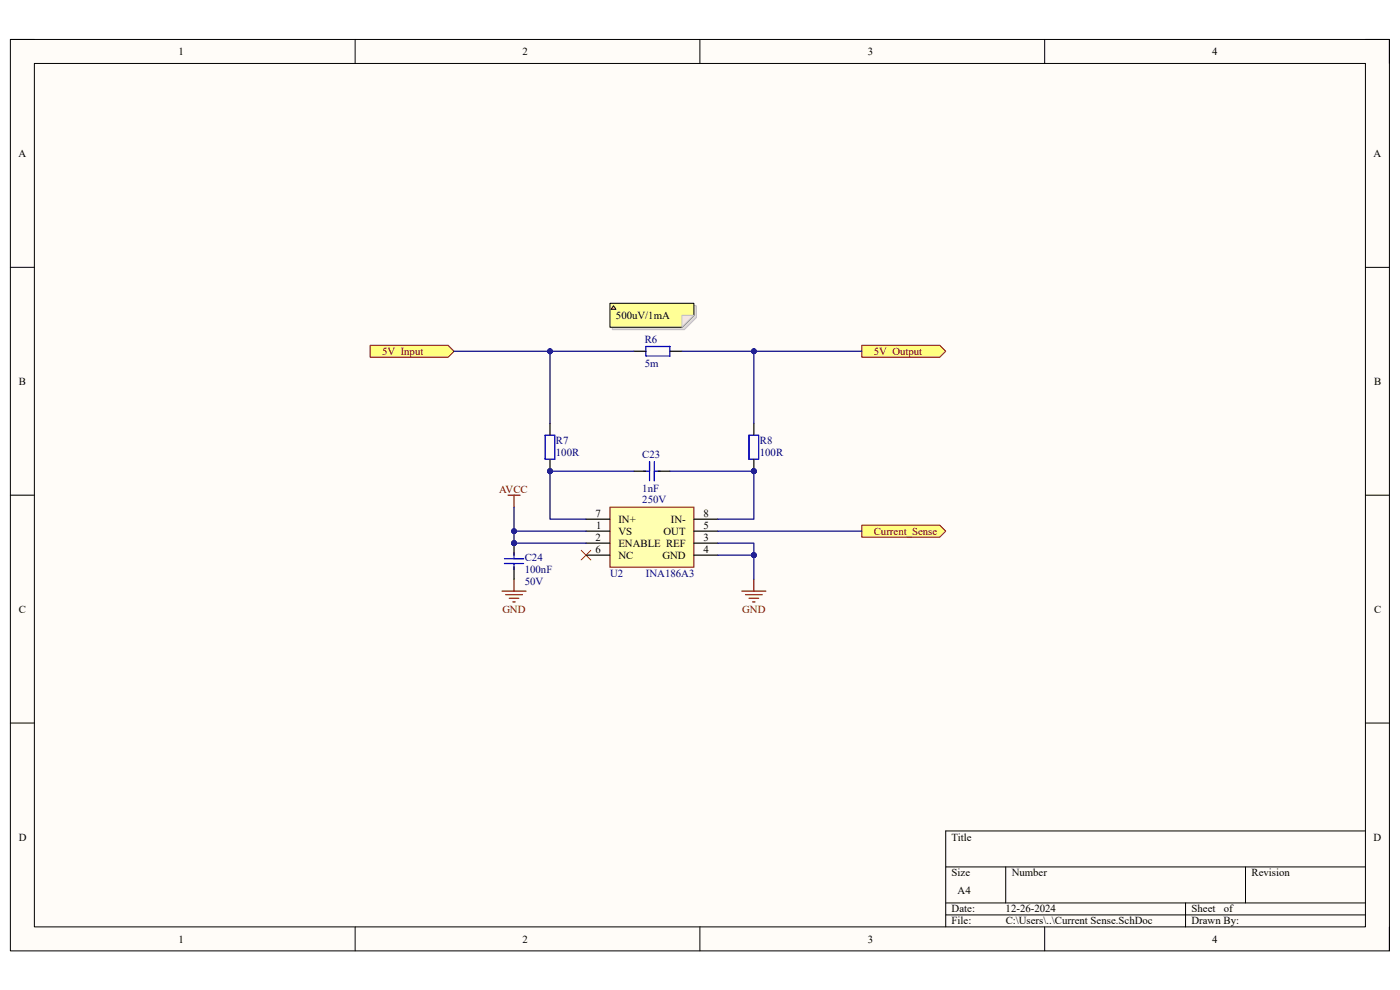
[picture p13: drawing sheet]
<svg xmlns="http://www.w3.org/2000/svg" width="297mm" height="210mm" viewBox="0 0 297 210" stroke-linecap="round" stroke-linejoin="round" font-family="sans-serif">
<defs><g id="words">
<g font-size="2.3">
<text x="37.9" y="11.7">1</text>
<text x="110.9" y="11.7">2</text>
<text x="184.1" y="11.7">3</text>
<text x="257.1" y="11.7">4</text>
<text x="3.9" y="33.3">A</text>
<text x="291.4" y="33.3">A</text>
<text x="130.7" y="67.6">500uV/1mA</text>
<text x="4" y="81.6">B</text>
<text x="291.5" y="81.6">B</text>
<text x="126.3" y="109.6">7</text>
<text x="126.5" y="112.1">1</text>
<text x="131.2" y="113.4">VS</text>
<text x="131.2" y="110.9">IN+</text>
<text x="140.8" y="113.4">OUT</text>
<text x="142.3" y="110.9">IN-</text>
<text x="149.2" y="112.1">5</text>
<text x="149.2" y="109.6">8</text>
<text x="126.3" y="114.7">2</text>
<text x="126.3" y="117.3">6</text>
<text x="131.2" y="116">ENABLE REF</text>
<text x="131.2" y="118.5">NC</text>
<text x="140.5" y="118.5">GND</text>
<text x="149.2" y="114.7">3</text>
<text x="149.2" y="117.3">4</text>
<text x="4" y="130">C</text>
<text x="291.5" y="130">C</text>
<text x="4" y="178.3">D</text>
<text x="201.9" y="178.3">Title</text>
<text x="291.4" y="178.3">D</text>
<text x="201.9" y="185.9">Size</text>
<text x="214.6" y="185.9">Number</text>
<text x="265.5" y="185.9">Revision</text>
<text x="203.2" y="189.7">A4</text>
<text x="201.9" y="193.5">Date:</text>
<text x="201.9" y="196.1">File:</text>
<text x="213.3" y="193.5">12-26-2024</text>
<text x="213.4" y="196.1">C:\Users\..\Current Sense.SchDoc</text>
<text x="252.8" y="196.1">Drawn By:</text>
<text x="252.8" y="193.5">Sheet</text>
<text x="259.6" y="193.5">of</text>
<text x="37.9" y="199.9">1</text>
<text x="110.9" y="199.9">2</text>
<text x="184.1" y="199.9">3</text>
<text x="257.1" y="199.9">4</text>
</g>
<g font-size="2.3" fill="#800000">
<text x="81.1" y="75.3">5V_Input</text>
<text x="185.4" y="75.3">5V_Output</text>
<text x="105.9" y="104.5">AVCC</text>
<text x="185.4" y="113.4">Current_Sense</text>
<text x="106.6" y="130">GND</text>
<text x="157.5" y="130">GND</text>
</g>
<g font-size="2.3" fill="#000080">
<text x="136.8" y="72.7">R6</text>
<text x="136.8" y="77.8">5m</text>
<text x="117.9" y="94.1">R7</text>
<text x="161.2" y="94.1">R8</text>
<text x="117.9" y="96.6">100R</text>
<text x="136.3" y="97.2">C23</text>
<text x="161.2" y="96.6">100R</text>
<text x="136.3" y="106.8">250V</text>
<text x="136.3" y="104.3">1nF</text>
<text x="111.3" y="119">C24</text>
<text x="111.3" y="124.1">50V</text>
<text x="111.3" y="121.6">100nF</text>
<text x="129.4" y="122.3">U2</text>
<text x="137" y="122.3">INA186A3</text>
</g>
</g></defs>
<path d="M2.2 8.4h292.6v193.3h-292.6z" fill-rule="evenodd" fill="#fffcf8"/>
<path d="M2.2 8.4h292.6v193.3h-292.6z" fill="none" stroke="#000" stroke-width=".21"/>
<path d="M7.3 13.5h282.4v183.1h-282.4z" fill-rule="evenodd" fill="#fffcf8"/>
<g fill="none" stroke="#000" stroke-width=".21">
<path d="M2.2 8.4h5.1M7.3 13.5h282.4v183.1h-282.4zM75.3 8.4v5.1M148.5 8.4v5.1M221.6 8.4v5.1M289.7 8.4h5.1v5.1M2.2 56.7h5.1M289.7 56.7h5.1M2.2 105h5.1M289.7 105.1h5.1M2.2 153.4h5.1M289.7 153.4h5.1"/>
<path d="M289.7 176.3h-89.1v20.3M75.3 196.6v5.1M148.5 196.6v5.1M200.6 183.9h89.1M200.6 191.5h89.1M200.6 194.1h89.1M213.4 183.9v7.6M221.6 196.6v5.1M251.5 191.5v5.1M264.2 183.9v7.6M294.8 196.6v5.1"/>
</g>
<path d="M182.8 111.4h16.6l1.2 1.3-1.2 1.3h-16.6z" fill-rule="evenodd" fill="#ffff80"/>
<path d="M182.8 111.4h16.6l1.2 1.3-1.2 1.3h-16.6z" fill="none" stroke="#800000" stroke-width=".21"/>
<path d="M123.3 116.7l2 2.1M125.3 116.7l-2 2.1" fill="none" stroke="#f00" stroke-width=".21"/>
<path d="M107.8 105h2.5M109.1 105v2.6M157.4 125.4h5.1M158.2 126.2h3.5M158.9 126.9h2.1M159.7 127.7h.5M159.9 122.9v2.5" fill="none" stroke="#800000" stroke-width=".25"/>
<path d="M78.5 73.2h16.6l1.2 1.3-1.2 1.3h-16.6z" fill-rule="evenodd" fill="#ffff80"/>
<path d="M78.5 73.2h16.6l1.2 1.3-1.2 1.3h-16.6z" fill="none" stroke="#800000" stroke-width=".21"/>
<path d="M182.8 73.2h16.6l1.2 1.3-1.2 1.3h-16.6z" fill-rule="evenodd" fill="#ffff80"/>
<path d="M182.8 73.2h16.6l1.2 1.3-1.2 1.3h-16.6z" fill="none" stroke="#800000" stroke-width=".21"/>
<path d="M106.5 125.4h5.1M107.3 126.2h3.5M108 126.9h2.1M108.8 127.7h.5M109.1 122.9v2.5" fill="none" stroke="#800000" stroke-width=".25"/>
<path d="M129.4 107.6h17.8v12.7h-17.8z" fill-rule="evenodd" fill="#ffffb0"/>
<path d="M129.4 107.6h17.8v12.7h-17.8z" fill="none" stroke="#800000" stroke-width=".21"/>
<path d="M124.3 112.7h5.1M124.3 115.2h5.1M124.3 117.8h5.1M124.3 110.1h5.1M147.2 112.7h5.1M147.2 115.2h5.1M147.2 117.8h5.1M147.2 110.1h5.1" fill="none" stroke="#000" stroke-width=".25"/>
<circle cx="109.1" cy="115.2" r=".51" fill="#000080"/>
<circle cx="109.1" cy="115.2" r=".51" fill="none" stroke="#000080" stroke-width=".21"/>
<path d="M107 119.5h4.1M107 118.5h4.1M109.1 117.3v1.2M109.1 119.5v1.3" fill="none" stroke="#00f" stroke-width=".25"/>
<path d="M109.1 115.2v2.6" fill="none" stroke="#000" stroke-width=".25"/>
<circle cx="109.1" cy="115.2" r=".51" fill="#000080"/>
<circle cx="109.1" cy="115.2" r=".51" fill="none" stroke="#000080" stroke-width=".21"/>
<path d="M134.5 74.5h2.5M142.1 74.5h2.6M134.5 100h2.5M139.6 100h2.5M109.1 120.3v2.6" fill="none" stroke="#000" stroke-width=".25"/>
<path d="M137 73.5h5.1v2h-5.1zM136.5 100h1.3M137.8 97.9v4.1M138.8 100h1.3M138.8 97.9v4.1" fill="none" stroke="#00f" stroke-width=".25"/>
<circle cx="116.7" cy="100" r=".51" fill="#000080"/>
<circle cx="116.7" cy="100" r=".51" fill="none" stroke="#000080" stroke-width=".21"/>
<path d="M115.7 92.3h2v5.1h-2z" fill="none" stroke="#00f" stroke-width=".25"/>
<path d="M116.7 97.4v2.6" fill="none" stroke="#000" stroke-width=".25"/>
<circle cx="116.7" cy="100" r=".51" fill="#000080"/>
<circle cx="116.7" cy="100" r=".51" fill="none" stroke="#000080" stroke-width=".21"/>
<path d="M116.7 89.8v2.5" fill="none" stroke="#000" stroke-width=".25"/>
<circle cx="159.9" cy="100" r=".51" fill="#000080"/>
<circle cx="159.9" cy="100" r=".51" fill="none" stroke="#000080" stroke-width=".21"/>
<path d="M158.9 92.3h2.1v5.1h-2.1z" fill="none" stroke="#00f" stroke-width=".25"/>
<path d="M159.9 97.4v2.6" fill="none" stroke="#000" stroke-width=".25"/>
<circle cx="159.9" cy="100" r=".51" fill="#000080"/>
<circle cx="159.9" cy="100" r=".51" fill="none" stroke="#000080" stroke-width=".21"/>
<path d="M159.9 89.8v2.5" fill="none" stroke="#000" stroke-width=".25"/>
<path d="M109.1 112.7v2.5h15.2" fill="none" stroke="#000080" stroke-width=".25"/>
<circle cx="109.1" cy="115.2" r=".51" fill="#000080"/>
<circle cx="109.1" cy="115.2" r=".51" fill="none" stroke="#000080" stroke-width=".21"/>
<circle cx="109.1" cy="112.7" r=".51" fill="#000080"/>
<circle cx="109.1" cy="112.7" r=".51" fill="none" stroke="#000080" stroke-width=".21"/>
<path d="M109.1 107.6v5.1h15.2" fill="none" stroke="#000080" stroke-width=".25"/>
<circle cx="109.1" cy="112.7" r=".51" fill="#000080"/>
<circle cx="109.1" cy="112.7" r=".51" fill="none" stroke="#000080" stroke-width=".21"/>
<path d="M116.7 74.5v15.3M152.3 112.7h30.5" fill="none" stroke="#000080" stroke-width=".25"/>
<circle cx="116.7" cy="74.5" r=".51" fill="#000080"/>
<circle cx="116.7" cy="74.5" r=".51" fill="none" stroke="#000080" stroke-width=".21"/>
<path d="M159.9 100v10.1h-7.6" fill="none" stroke="#000080" stroke-width=".25"/>
<circle cx="159.9" cy="100" r=".51" fill="#000080"/>
<circle cx="159.9" cy="100" r=".51" fill="none" stroke="#000080" stroke-width=".21"/>
<path d="M142.1 100h17.8" fill="none" stroke="#000080" stroke-width=".25"/>
<circle cx="159.9" cy="100" r=".51" fill="#000080"/>
<circle cx="159.9" cy="100" r=".51" fill="none" stroke="#000080" stroke-width=".21"/>
<path d="M96.3 74.5h38.2" fill="none" stroke="#000080" stroke-width=".25"/>
<circle cx="116.7" cy="74.5" r=".51" fill="#000080"/>
<circle cx="116.7" cy="74.5" r=".51" fill="none" stroke="#000080" stroke-width=".21"/>
<path d="M144.7 74.5h38.1" fill="none" stroke="#000080" stroke-width=".25"/>
<circle cx="159.9" cy="74.5" r=".51" fill="#000080"/>
<circle cx="159.9" cy="74.5" r=".51" fill="none" stroke="#000080" stroke-width=".21"/>
<path d="M159.9 74.5v15.3" fill="none" stroke="#000080" stroke-width=".25"/>
<circle cx="159.9" cy="74.5" r=".51" fill="#000080"/>
<circle cx="159.9" cy="74.5" r=".51" fill="none" stroke="#000080" stroke-width=".21"/>
<path d="M159.9 117.8v5.1" fill="none" stroke="#000080" stroke-width=".25"/>
<circle cx="159.9" cy="117.8" r=".51" fill="#000080"/>
<circle cx="159.9" cy="117.8" r=".51" fill="none" stroke="#000080" stroke-width=".21"/>
<path d="M152.3 117.8h7.6" fill="none" stroke="#000080" stroke-width=".25"/>
<circle cx="159.9" cy="117.8" r=".51" fill="#000080"/>
<circle cx="159.9" cy="117.8" r=".51" fill="none" stroke="#000080" stroke-width=".21"/>
<path d="M152.3 115.2h7.6v2.6" fill="none" stroke="#000080" stroke-width=".25"/>
<circle cx="159.9" cy="117.8" r=".51" fill="#000080"/>
<circle cx="159.9" cy="117.8" r=".51" fill="none" stroke="#000080" stroke-width=".21"/>
<path d="M134.5 100h-17.8v10.1h7.6" fill="none" stroke="#000080" stroke-width=".25"/>
<circle cx="116.7" cy="100" r=".51" fill="#000080"/>
<circle cx="116.7" cy="100" r=".51" fill="none" stroke="#000080" stroke-width=".21"/>
<path d="M129.9 64.8h17.8v2.6l-2.5 2.5h-15.3z" fill-rule="evenodd" fill="#e0ddd7"/>
<path d="M129.9 64.8h17.8v2.6l-2.5 2.5h-15.3z" fill="none" stroke="#bfbdba" stroke-width=".21"/>
<path d="M129.4 64.3h17.8v2.6l-2.5 2.5h-15.3z" fill-rule="evenodd" fill="#ffff96"/>
<path d="M129.4 64.3h17.8v2.6l-2.5 2.5h-15.3z" fill="none" stroke="#000" stroke-width=".21"/>
<path d="M144.7 66.9h2.5l-2.5 2.5z" fill="#f2f0d8"/>
<path d="M144.7 66.9h2.5l-2.5 2.5z" fill="none" stroke="#bfbdba" stroke-width=".21"/>
<path d="M130.2 64.8l.5 .8h-1z" fill="#ffcc78"/>
<path d="M130.2 64.8l.5 .8h-1z" fill="none" stroke="#300" stroke-width=".21"/>
<use href="#words"/>
</svg>
